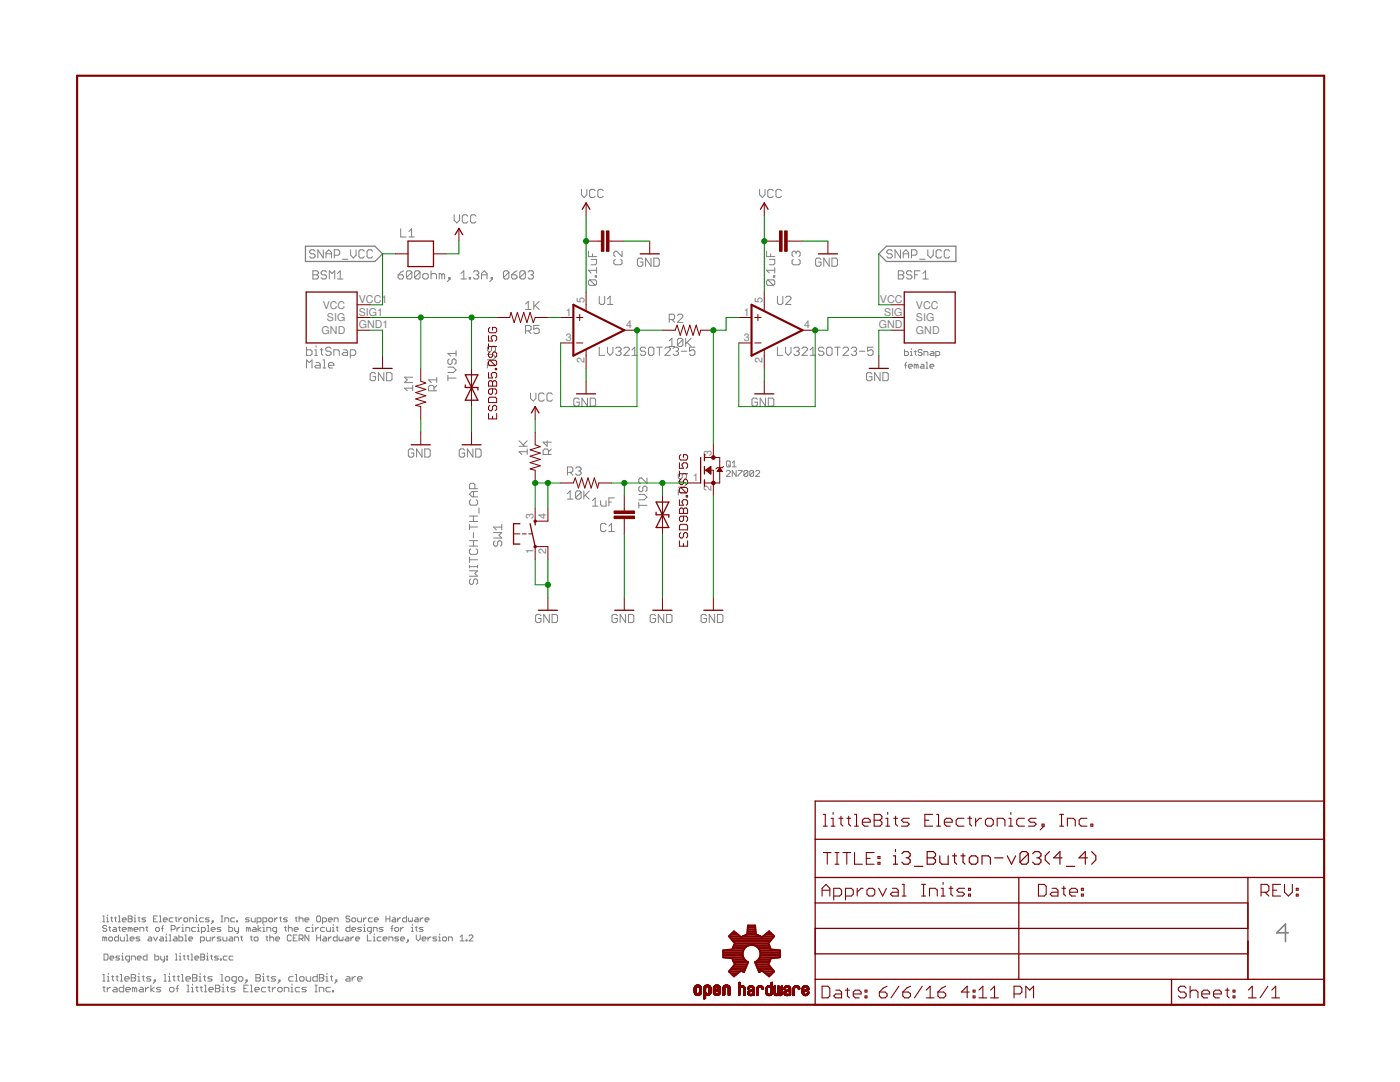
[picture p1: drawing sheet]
<svg xmlns="http://www.w3.org/2000/svg" width="279mm" height="216mm" viewBox="0 0 279 216" stroke-linecap="round" stroke-linejoin="round" font-family="sans-serif">
<defs><g id="words">
<g font-size="2.1" fill="#808080">
<text x="64.4" y="61.6">VCC</text>
<text x="65.2" y="64.1">SIG</text>
<text x="71.6" y="60.5">VCC1</text>
<text x="71.6" y="63">SIG1</text>
<text x="71.6" y="65.5">GND1</text>
<text x="112.9" y="63">1</text>
<text x="116.6" y="60.5" transform="rotate(-90 116.6 60.5)">5</text>
<text x="124.9" y="65.5">4</text>
<text x="148.4" y="63">1</text>
<text x="152.2" y="60.5" transform="rotate(-90 152.2 60.5)">5</text>
<text x="160.5" y="65.5">4</text>
<text x="175.4" y="65.5">GND</text>
<text x="175.6" y="60.5">VCC</text>
<text x="176.4" y="63">SIG</text>
<text x="182.8" y="61.6">VCC</text>
<text x="182.8" y="64.1">SIG</text>
<text x="64.2" y="66.7">GND</text>
<text x="112.9" y="68.1">3</text>
<text x="148.4" y="68.1">3</text>
<text x="182.8" y="66.7">GND</text>
<text x="116.6" y="72.5" transform="rotate(-90 116.6 72.5)">2</text>
<text x="152.2" y="72.5" transform="rotate(-90 152.2 72.5)">2</text>
<text x="142" y="90.9" transform="rotate(-90 142 90.9)">3</text>
<text x="138.3" y="96">1</text>
<text x="142" y="97.9" transform="rotate(-90 142 97.9)">2</text>
<text x="106.5" y="103.6" transform="rotate(-90 106.5 103.6)">3</text>
<text x="109" y="103.6" transform="rotate(-90 109 103.6)">4</text>
<text x="106.5" y="110.6" transform="rotate(-90 106.5 110.6)">1</text>
<text x="109" y="110.6" transform="rotate(-90 109 110.6)">2</text>
</g>
</g></defs>
<path d="M257.1 186.1h-2.3l1.7-1.7v3.5" fill="none" stroke="#808080" stroke-width=".32"/>
<g fill="none" stroke="#808080" stroke-width=".2">
<path d="M116 37.8v1.1l.6 .5 .5-.5v-1.1M118.8 38.1l-.3-.3h-.6l-.2 .3v1l.2 .3h.6l.3-.3M120.4 38.1l-.3-.3h-.5l-.3 .3v1l.3 .3h.5l.3-.3M151.6 37.8v1.1l.5 .5 .6-.5v-1.1M154.3 38.1l-.3-.3h-.5l-.3 .3v1l.3 .3h.5l.3-.3M156 38.1l-.3-.3h-.6l-.2 .3v1l.2 .3h.6l.3-.3M62.4 54h.9l.2 .3v.3l-.2 .2 .2 .3v.3l-.2 .3h-.9zM62.4 54.8h.9M62.9 50.1l-.3-.3h-.5l-.3 .3v.3l.3 .3h.5l.3 .2v.3l-.3 .3h-.5l-.3-.3M64.5 49.8v1.7l-1.1-1.7v1.7M65.1 51.5v-1.1l.5-.6 .5 .6v1.1M65.1 50.7h1"/>
<path d="M65.2 54.3l-.3-.3h-.6l-.2 .3v.3l.2 .2h.6l.3 .3v.3l-.3 .3h-.6l-.2-.3M65.7 55.7v-1.7l.6 .6 .5-.6v1.7M66.7 50.9h.8l.3-.2v-.6l-.3-.3h-.8v1.7M67.4 55.7h1.1M67.4 54.6l.5-.6v1.7M68.3 51.7h1.1M70 49.8v1.1l.5 .6 .6-.6v-1.1M72.7 50.1l-.3-.3h-.5l-.3 .3v1.1l.3 .3h.5l.3-.3M74.3 50.1l-.2-.3h-.6l-.2 .3v1.1l.2 .3h.6l.2-.3M79.5 54.8h.8l.2 .3v.3l-.2 .3h-.6l-.2-.3zM80 45.7v1.6h1M80.5 54l-1 .8"/>
<path d="M81.6 47.3h1.1M81.6 46.2l.5-.5v1.6M82.2 54.3l-.3-.3h-.5l-.3 .3v1.1M82.2 54.3v1.1l-.3 .3h-.5l-.3-.3M82.2 54.3l-1.1 1.1M83.8 54.3v1.1l-.3 .3h-.5l-.3-.3M83.8 54.3l-.3-.3h-.5l-.3 .3v1.1M83.8 54.3l-1.1 1.1M84.4 54.8l.2-.2h.6l.2 .2v.6l-.2 .3h-.6l-.2-.3zM86 54.8l.3-.2h.5l.3 .2v.9M86 54v1.7M88.2 54.8l-.3-.2h-.2v1.1"/>
<path d="M88.2 54.8v.9M88.2 54.8l.3-.2 .2 .2v.9M89.6 55.4h.2v.3h-.2zM89.8 55.7l-.5 .5M90.6 42.9v1l.6 .6 .5-.6v-1M92 55.7h1.1M92 54.6l.6-.6v1.7M93.4 43.1l-.3-.2h-.6l-.2 .2v1.1l.2 .3h.6l.3-.3M93.6 55.4h.3v.3h-.3zM94.5 54.3l.2-.3h.6l.2 .3v.3l-.2 .2M95 43.1l-.3-.2h-.5l-.3 .2v1.1l.3 .3h.5l.3-.3M95 54.8h.3"/>
<path d="M95.3 54.8l.2 .3v.3l-.2 .3h-.6l-.2-.3M96.1 54.8h1.1M96.1 55.7v-1.1l.5-.6 .6 .6v1.1M98 55.4h.3v.3h-.3zM98.3 55.7l-.6 .5M101.6 54.3v1.1l-.3 .3h-.6l-.2-.3M101.6 54.3l-.3-.3h-.6l-.2 .3v1.1M101.6 54.3l-1.1 1.1M102.1 54.8h.8l.3 .3v.3l-.3 .3h-.5l-.3-.3zM103.2 54l-1.1 .8M104.8 54.3v1.1l-.2 .3h-.6l-.3-.3M104.8 54.3l-.2-.3h-.6l-.3 .3v1.1"/>
<path d="M104.8 54.3l-1.1 1.1M105.4 54.3l.2-.3h.6l.3 .3v.3l-.3 .2M105.9 54.8h.3M106.2 54.8l.3 .3v.3l-.3 .3h-.6l-.2-.3M117.4 50.1v1.1h1.7M117.7 55.8l-.3 .3v.6l.3 .2h1.1M117.7 55.8h1.1l.3 .3v.6l-.3 .2M117.7 55.8l1.1 1.1M118 51.8h1.1v.8l-.3 .2h-.8M118.2 50.7v.5M118.8 55h.3v.3h-.3zM119.1 53.4v1.1"/>
<path d="M119.1 53.9h-1.7l.6 .6M119.6 59.1v1.4l.3 .2h.5l.3-.2v-1.4M121.2 59.6l.6-.5v1.6M122.8 51.8l-.3 .2v.6l.3 .2h1.1l.2-.2v-.6l-.2-.2M124.1 50.1v1.1l-1.1-1.1h-.2l-.3 .3v.5l.3 .3M128.3 51.8l-.3-.3h-.5l-.3 .3v1.1l.3 .2h.5l.3-.2v-.6h-.5M129.9 51.5v1.6l-1.1-1.6v1.6M130.5 51.5h.8l.3 .3v1.1l-.3 .2h-.8zM153 50.1v1.1h1.6M153.2 55.8l-.2 .3v.6l.2 .2h1.1M153.2 55.8h1.1l.3 .3v.6l-.3 .2M153.2 55.8l1.1 1.1"/>
<path d="M153.5 51.8h1.1v.8l-.3 .2h-.8M153.8 50.7v.5M154.3 55h.3v.3h-.3zM154.6 53.9h-1.6l.5 .6M154.6 53.4v1.1M155.2 59.1v1.4l.2 .2h.6l.2-.2v-1.4M156.8 59.4l.3-.3h.5l.3 .3v.2l-1.1 1.1h1.1M158.3 51.8l-.2 .2v.6l.2 .2h1.1l.3-.2v-.6l-.3-.2M158.9 50.4l-.3-.3h-.3l-.2 .3v.5l.2 .3M158.9 50.4l.3-.3h.2l.3 .3v.5l-.3 .3M158.9 50.4v.3M163.9 51.8l-.3-.3h-.6l-.2 .3v1.1l.2 .2h.6l.3-.2v-.6h-.6"/>
<path d="M165.5 51.5v1.6l-1.1-1.6v1.6M166 51.5h.9l.2 .3v1.1l-.2 .2h-.9zM178.1 50.1l-.3-.3h-.6l-.2 .3v.3l.2 .3h.6l.3 .2v.3l-.3 .3h-.6l-.2-.3M179.3 54h.8l.3 .3v.3l-.3 .2 .3 .3v.3l-.3 .3h-.8zM179.3 54.8h.8M179.7 49.8v1.7l-1.1-1.7v1.7M180.3 51.5v-1.1l.5-.6 .5 .6v1.1M180.3 50.7h1M181.9 50.9h.8l.3-.2v-.6l-.3-.3h-.8v1.7M182 54.3l-.3-.3h-.5l-.3 .3v.3l.3 .2h.5l.3 .3v.3l-.3 .3h-.5l-.3-.3M182.5 54.8h.6M183.5 51.7h1.1"/>
<path d="M183.6 54h-1.1v1.7M184.2 55.7h1.1M184.2 54.6l.5-.6v1.7M185.2 49.8v1.1l.5 .6 .5-.6v-1.1M187.9 50.1l-.3-.3h-.5l-.3 .3v1.1l.3 .3h.5l.3-.3M189.5 50.1l-.2-.3h-.6l-.3 .3v1.1l.3 .3h.6l.2-.3M61.2 69.3v1.6h.8l.3-.3v-.5l-.3-.3h-.8M61.2 73.4v-1.6l.5 .5 .6-.5v1.6M62.8 69.8h.3v1.1M62.8 70.9h.6M63.1 69v.3M63.1 72.3h.5l.3 .3v.8h-.8l-.3-.2 .3-.3h.8"/>
<path d="M63.9 69.8h.6M64.2 69.5v1.1l.3 .3M64.5 71.8h.2v1.6M64.5 73.4h.5M65.6 72.9h1v-.3l-.2-.3h-.6l-.2 .3v.6l.2 .2h.6M66.1 69.5l-.3-.2h-.5l-.3 .2v.3l.3 .3h.5l.3 .3v.2l-.3 .3h-.5l-.3-.3M66.6 70.9v-1.1h.9l.2 .3v.8M68.5 69.8h.6l.3 .3v.8h-.9l-.2-.3 .2-.2h.9M69.9 70.9h.8l.3-.3v-.5l-.3-.3h-.8v1.6M75 74.6l-.3-.2h-.6l-.2 .2v1.1l.2 .3h.6l.3-.3v-.5h-.6M76.6 74.4v1.6l-1.1-1.6v1.6M77.2 74.4h.8l.2 .2v1.1l-.2 .3h-.8z"/>
<path d="M82.4 77.4h-1.7l.6 .6M82.4 76.9v1.1M82.4 75.3h-1.7l.6 .5-.6 .5h1.7M86.6 78v-.8l-.3-.3h-.5l-.3 .3v.8h1.7M87.2 76.9l-.6 .5M87.2 75.8h-1.7l.6 .5M87.2 75.3v1M89.4 73.3h1.1l.5 .5-.5 .5h-1.1M89.4 75.4h1.6M89.4 74.9v1.1M89.7 71.6l-.3 .3v.5l.3 .3h.2l.3-.3v-.5l.3-.3h.2l.3 .3v.5l-.3 .3M91 70.5h-1.6l.5 .6"/>
<path d="M91 70v1.1M97.3 72.9h1.6M97.3 72.3v1.1M97.3 70.7h1l.6 .6-.6 .5h-1M97.5 69.1l-.2 .2v.6l.2 .3h.3l.3-.3v-.6l.2-.2h.3l.3 .2v.6l-.3 .3M104.9 60.7l.5-.6v1.7M104.9 61.8h1.1M104.9 66h.8l.3-.3v-.5l-.3-.3h-.8v1.6M105.4 66l.6 .5M105.9 78.4v1.1l.5 .5 .6-.5v-1.1M106.5 60.1v1.7M106.8 60.9l.8 .9"/>
<path d="M107.6 64.9h-1.1v.8l.6-.2h.2l.3 .2v.6l-.3 .2h-.5l-.3-.2M107.6 60.1l-1.1 1.1M108.6 78.7l-.3-.3h-.5l-.3 .3v1.1l.3 .2h.5l.3-.2M110.2 78.7l-.2-.3h-.6l-.2 .3v1.1l.2 .2h.6l.2-.2M115.6 79.7l-.3-.3h-.5l-.3 .3v1.1l.3 .2h.5l.3-.2v-.6h-.5M117.2 79.4v1.6l-1.1-1.6v1.6M117.8 79.4h.8l.3 .3v1.1l-.3 .2h-.8zM119.6 69.3v1.6h1.1M121.2 69.3v1.1l.6 .5 .5-.5v-1.1M121.2 60.7h1.1M122.9 69.5l.2-.2h.6l.3 .2v.3l-.3 .3M123.4 70.1h.3"/>
<path d="M123.7 70.1l.3 .3v.2l-.3 .3h-.6l-.2-.3M124.5 69.5l.3-.2h.5l.3 .2v.3l-1.1 1.1h1.1M126.1 70.9h1.1M126.1 69.8l.6-.5v1.6M128.9 69.5l-.3-.2h-.6l-.2 .2v.3l.2 .3h.6l.3 .3v.2l-.3 .3h-.6l-.2-.3M129.4 69.5l.3-.2h.5l.3 .2v1.1l-.3 .3h-.5l-.3-.3zM131 69.3h1.1M131.6 69.3v1.6M132.7 69.5l.2-.2h.6l.3 .2v.3l-1.1 1.1h1.1M133.6 68l.5-.5v1.6M133.6 69.1h1M133.6 63.8h.8l.2-.3v-.5l-.2-.3h-.8v1.6"/>
<path d="M134.1 63.8l.5 .5M134.3 69.5l.3-.2h.5l.3 .2v.3l-.3 .3M134.9 70.1h.2M135.1 70.1l.3 .3v.2l-.3 .3h-.5l-.3-.3M135.2 63l.3-.3h.5l.3 .3v.2l-1.1 1.1h1.1M136 70.1h1.1M136.3 67.8v1.1l-.3 .2h-.5l-.3-.2M136.3 67.8l-.3-.3h-.5l-.3 .3v1.1M136.3 67.8l-1.1 1.1M136.8 67.5v1.6M137.1 68.3l.8 .8M137.9 67.5l-1.1 1.1"/>
<path d="M138.7 69.3h-1.1v.8l.5-.3h.3l.3 .3v.5l-.3 .3h-.5l-.3-.3M151.2 79.7l-.3-.3h-.6l-.2 .3v1.1l.2 .2h.6l.3-.2v-.6h-.6M152.8 79.4v1.6l-1.1-1.6v1.6M153.3 79.4h.9l.2 .3v1.1l-.2 .2h-.9zM155.2 69.3v1.6h1M156.8 69.3v1.1l.5 .5 .6-.5v-1.1M158.4 69.5l.3-.2h.5l.3 .2v.3l-.3 .3M159 70.1h.2M159.2 70.1l.3 .3v.2l-.3 .3h-.5l-.3-.3M160.1 69.5l.2-.2h.6l.2 .2v.3l-1 1.1h1M161.7 70.9h1.1M161.7 69.8l.5-.5v1.6"/>
<path d="M164.4 69.5l-.3-.2h-.5l-.3 .2v.3l.3 .3h.5l.3 .3v.2l-.3 .3h-.5l-.3-.3M165 69.5l.2-.2h.6l.3 .2v1.1l-.3 .3h-.6l-.2-.3zM166.6 69.3h1.1M167.2 69.3v1.6M168.2 69.5l.3-.2h.6l.2 .2v.3l-1.1 1.1h1.1M169.9 69.5l.3-.2h.5l.3 .2v.3l-.3 .3M170.4 70.1h.3M170.7 70.1l.3 .3v.2l-.3 .3h-.5l-.3-.3M171.5 70.1h1.1M174 74.6l-.3-.2h-.5l-.3 .2v1.1l.3 .3h.5l.3-.3v-.5h-.5M174.2 69.3h-1.1v.8l.6-.3h.3l.2 .3v.5l-.2 .3h-.6l-.3-.3M175.6 74.4v1.6l-1-1.6v1.6"/>
<path d="M176.2 74.4h.8l.3 .2v1.1l-.3 .3h-.8zM180.5 72.9h.4M180.5 69.7v1.2h.6l.2-.2v-.4l-.2-.2h-.6M180.9 72.3l-.2 .2v1M181.3 73.1h.8l-.2-.4h-.4l-.2 .2v.4l.2 .2h.4M181.7 70.1h.2v.8M181.7 70.9h.4M181.9 69.6v.1M182.5 70.1h.4M182.7 70v.7l.2 .2M182.9 72.9l.1-.2 .2 .2v.6M182.9 72.9l-.4-.2v.8"/>
<path d="M182.9 72.9v.6M183.8 72.7h.4l.2 .2v.6h-.6l-.2-.2 .2-.2h.6M184 70l-.2-.3h-.4l-.2 .4 .2 .2h.4l.2 .4-.2 .2h-.4l-.2-.2M184.4 70.9v-.8h.6l.2 .2v.6M184.8 73.5h.4M184.8 72.3h.2v1.2M185.6 73.1h.8l-.2-.4h-.4l-.2 .2v.4l.2 .2h.4M185.8 70.1h.4l.2 .2v.6h-.6l-.2-.2 .2-.2h.6M186.8 70.9h.5l.2-.2v-.4l-.2-.2h-.5v1.2M82.6 89.9l-.3-.3h-.5l-.3 .3v1.1l.3 .2h.5l.3-.2v-.6h-.6M84.2 89.6v1.6l-1.1-1.6v1.6M84.8 89.6h.8l.3 .3v1.1l-.3 .2h-.8z"/>
<path d="M92.7 89.9l-.2-.3h-.6l-.2 .3v1.1l.2 .2h.6l.2-.2v-.6h-.5M94 99.7l-.3 .3v.5l.3 .3h1l.3-.3v-.5l-.3-.3M94.4 89.6v1.6l-1.1-1.6v1.6M94.5 98.1v1M94.8 97.5v-.8l-.3-.3h-.5l-.3 .3v.8h1.6M94.9 89.6h.8l.3 .3v1.1l-.3 .2h-.8zM95.3 98.1h-1.1l-.5 .5 .5 .5h1.1M103.6 89h1.6M103.6 87.9l1.1 1.1M105.2 90.1h-1.6l.5 .6M105.2 89.6v1.1M105.2 87.9l-.8 .9"/>
<path d="M109.2 87.9v1.1l-.8-.8h1.6M109.5 90.7v-.8l-.3-.3h-.5l-.3 .3v.8h1.6M110 89.6l-.5 .5M113.2 98.5l.6-.5v1.6M113.2 99.6h1.1M113.2 94.3h.8l.3-.3v-.6l-.3-.2h-.8v1.6M113.8 94.3l.5 .5M114.9 93.4l.2-.2h.6l.3 .2v.3l-.3 .3M115.4 94h.3M115.7 94l.3 .3v.2l-.3 .3h-.6l-.2-.3M116 98.2l-.3-.2h-.6l-.2 .2v1.1M116 98.2v1.1l-.3 .3h-.6l-.2-.3"/>
<path d="M116 98.2l-1.1 1.1M116.5 98v1.6M116.8 98.8l.8 .8M117.6 98l-1.1 1.1M118.2 99.9l.6-.5v1.6M119.9 99.9v.8l.2 .3h.8v-1.1M122.6 99.4h-1.1v1.6M127.5 98.7h1.1l.5 .5-.5 .5h-1.1M127.8 97l-.3 .3v.5l.3 .3h.2l.3-.3v-.5l.3-.3h.2l.3 .3v.5l-.3 .3M129.1 95.4v1.1l-1.1-1.1h-.2l-.3 .3v.5l.3 .3M135.4 96.1h1l.6 .5-.6 .6h-1M135.4 98.3h1.6"/>
<path d="M135.4 97.7v1.1M135.6 94.5l-.2 .2v.6l.2 .3h.3l.3-.3v-.6l.2-.2h.3l.3 .2v.6l-.3 .3M145 94.1l.2-.2h.3l.2 .2v.2l-.7 .8h.7M145.2 92h.3l.2 .2v.7l-.2 .3h-.3l-.2-.3v-.7zM145.4 92.8l.3 .4M146.1 93.2h.8M146.1 92.4l.4-.4v1.2M146.9 93.9v1.2l-.8-1.2v1.2M147.3 93.9h.8v.2l-.8 .7v.3M149.2 94.1l-.7 .7M149.2 94.1v.7l-.1 .3h-.4l-.2-.3M149.2 94.1l-.1-.2h-.4l-.2 .2v.7"/>
<path d="M150.4 94.1v.7l-.2 .3h-.4l-.2-.3M150.4 94.1l-.2-.2h-.4l-.2 .2v.7M150.4 94.1l-.8 .7M150.8 94.1l.2-.2h.4l.2 .2v.2l-.8 .8h.8M93.7 104.6v1.1M93.7 111.2v1M93.7 112.8v.5M93.7 113.9h1.6l-.5 .5 .5 .6h-1.6M93.7 113.1h1.6M93.7 111.7h1.6M93.7 109h1.6M93.7 107.9h1.6"/>
<path d="M93.7 105.2h1.6M93.7 104.1h1.6M93.7 103h1.6M94 115.5l-.3 .3v.5l.3 .3h.2l.3-.3v-.5l.3-.3h.2l.3 .3v.5l-.3 .3M94 109.5l-.3 .3v.5l.3 .3h1l.3-.3v-.5l-.3-.3M94.5 103v1.1M94.5 106.3v1M94.5 107.9v1.1M95.3 112.8v.5M95.6 101.3v1.1M98.5 106.3h1.6l-.5 .5 .5 .6h-1.6M98.8 107.9l-.3 .3v.5l.3 .3h.3l.2-.3v-.5l.3-.3h.3l.2 .3v.5l-.2 .3"/>
<path d="M100.1 105.2h-1.6l.6 .5M100.1 104.6v1.1M118.2 101h1.1M120.9 104.7l-.2-.3h-.6l-.2 .3v1.1l.2 .3h.6l.2-.3M121.5 100.2h.5M121.5 106.1h1.1M121.5 105l.5-.6v1.7M127.5 100.8h1.6M127.5 100.3v1.1M108 122.9l-.3-.3h-.5l-.3 .3v1.1l.3 .2h.5l.3-.2v-.6h-.6M109.6 122.6v1.6l-1.1-1.6v1.6M110.2 122.6h.8l.3 .3v1.1l-.3 .2h-.8z"/>
<path d="M123.2 122.9l-.3-.3h-.5l-.3 .3v1.1l.3 .2h.5l.3-.2v-.6h-.5M124.8 122.6v1.6l-1-1.6v1.6M125.4 122.6h.8l.3 .3v1.1l-.3 .2h-.8zM130.8 122.9l-.2-.3h-.6l-.2 .3v1.1l.2 .2h.6l.2-.2v-.6h-.5M132.5 122.6v1.6l-1.1-1.6v1.6M133 122.6h.8l.3 .3v1.1l-.3 .2h-.8zM141 122.9l-.3-.3h-.5l-.3 .3v1.1l.3 .2h.5l.3-.2v-.6h-.6M142.6 122.6v1.6l-1.1-1.6v1.6M143.2 122.6h.8l.3 .3v1.1l-.3 .2h-.8zM20.5 194.4h.2v1.4M20.5 182.8h.2v1.1M20.5 183.9h.4"/>
<path d="M20.5 195.8h.5M20.5 197h.5M20.7 196.8v.9l.3 .2M20.8 190.4h.6l.1 .2v.7l-.1 .3h-.6zM20.9 187.2l-.4-.2v.7M20.9 187.2l.2-.2 .2 .2v.5M20.9 187.2v.5M21.3 183.9h.4M21.3 183.2h.2v.7M21.3 184.9l-.2-.2h-.4l-.2 .2 .2 .4h.4l.2 .1-.2 .4h-.4l-.2-.1M21.4 195.8h.4M21.4 194.9h.2v.9"/>
<path d="M21.4 197v.9M21.5 182.6v.2M21.6 194.2v.2M21.7 185.1h.4M21.9 184.9v.8l.2 .1M21.9 187h.4l.2 .2v.4l-.2 .1h-.4l-.2-.1v-.4zM21.9 191.2h.8l-.2-.4h-.4l-.2 .2v.3l.2 .3h.4M22.1 197h-.3l-.4 .5M22.1 183.2h.4M22.3 183v.7l.2 .2M22.3 194.9h.4M22.5 194.7v.8l.2 .3"/>
<path d="M22.7 185.1h.4l.1 .2v.5h-.5l-.2-.1 .2-.3h.5M22.7 197h.4l.3 .2v.7h-.7l-.2-.2 .2-.2h.7M22.9 183.2h.3M23.1 183v.7l.1 .2M23.1 194.9h.5M23.4 194.7v.8l.2 .3M23.6 182.8h.2v1.1M23.6 183.9h.4M23.6 185.1h.4M23.6 186.6v1.1h-.5l-.2-.1v-.4l.2-.2h.5M23.8 184.9v.8l.2 .1M23.9 190.8h-.6l-.2 .2 .2 .2h.4l.2 .1-.2 .3h-.6"/>
<path d="M24 194.4h.2v1.4M24 195.8h.4M24 187v.6l.2 .1h.6v-.7M24.3 191.6h.4M24.3 190.8h.2v.8M24.4 183.5h.8l-.2-.3h-.4l-.2 .1v.4l.2 .2h.4M24.4 185.4h.8l-.2-.3h-.4l-.2 .2v.4l.2 .1h.4M24.5 190.2v.2M24.7 196.6v1.3h-.7l-.2-.2v-.5l.2-.2h.7M24.9 195.3h.9l-.3-.4h-.4l-.2 .2v.4l.2 .3h.4M25.1 197.5h.9v-.3l-.2-.2h-.5l-.2 .2v.5l.2 .2h.5M25.2 187.7h.4"/>
<path d="M25.2 186.6h.2v1.1M25.6 182.8h.6l.2 .2-.2 .3 .2 .4-.2 .2h-.6zM25.6 183.3h.6M25.8 191.6h-.5l-.2-.3v-.3l.2-.2h.5v.9l-.4 .2M26 185.3l-.4-.2v.7M26 185.3l.2-.2 .2 .2v.5M26 185.3v.5M26 187.3h.8l-.2-.3h-.4l-.2 .2v.4l.2 .1h.4M26.2 194.4h.7l.2 .3-.2 .4 .2 .4-.2 .3h-.7zM26.2 195.1h.7M26.2 191.6v-.8h.6l.2 .2v.6M26.8 183.9h.3"/>
<path d="M26.8 183.2h.1v.7M26.8 185.4h.7l-.2-.3h-.4l-.1 .2v.4l.1 .1h.4M26.9 197.2l-.5-.2v.9M26.9 197.2l.2-.2 .2 .2v.7M26.9 197.2v.7M26.9 182.6v.2M27.4 191.2h.8l-.2-.4h-.4l-.2 .2v.3l.2 .3h.4M27.5 194.9h.2v.9M27.5 195.8h.4M27.5 183.2h.4M27.7 183v.7l.2 .2M27.7 194.2v.2"/>
<path d="M27.9 185.8v-.7h.6l.2 .2v.5M27.9 187h-.6l-.2 .2 .2 .1h.4l.2 .3-.2 .1h-.6M27.9 197h.5l.2 .2v.7h-.7l-.2-.2 .2-.2h.7M28.4 194.9h.4M28.6 194.7v.8l.2 .3M29 197v.9M29.1 183.2h-.6l-.2 .1 .8 .4-.2 .2h-.6M29.1 185.1h.4M29.3 184.9v.8l.2 .1M29.3 190.4v1.2h-.5l-.2-.3v-.3l.2-.2h.5M29.7 187h.4l.2 .2v.5h-.6l-.2-.1 .2-.3h.6M29.7 197h-.2l-.5 .5"/>
<path d="M30.1 194.9h-.6l-.2 .2 .8 .4-.2 .3h-.6M30.1 196.6v1.3M30.6 183.3h.5M30.6 187l.5 .7 .3-.7M30.8 195.5h.2v.3h-.2zM30.8 197l-.7 .5 .7 .4M30.9 190.4v1.2h.6l.2-.3v-.3l-.2-.2h-.6M31 195.8l-.4 .4M31.1 185.3l.1-.2h.4l.2 .2v.4l-.2 .1h-.4l-.1-.1zM31.4 182.8h-.8v1.1h.8M31.8 182.8h.2v1.1M31.8 183.9h.4"/>
<path d="M32 187h.4l.2 .2v.5h-.6l-.2-.1 .2-.3h.6M32.1 190.8v.5l.2 .3h.6M32.1 197h-.7l-.2 .2 .2 .3h.5l.2 .2-.2 .2h-.7M32.2 185.3h.4M32.6 183.5h.8l-.2-.3h-.4l-.2 .1v.4l.2 .2h.4M32.6 184.7l-.2 .2v.9M32.7 194.4h.3v1.4M32.7 195.8h.5M32.9 190.8v.9l-.4 .2M33 187h.2v.7M33 187.7h.4M33.2 186.4v.2"/>
<path d="M33.3 191.3h.1v.3h-.1zM33.3 190.8h.1v.2h-.1zM33.6 195.8h.5M33.6 194.9h.2v.9M33.8 187.7h.4M33.8 186.6h.2v1.1M33.8 194.2v.2M33.8 197.2l.3-.2h.4l.2 .2v.5l-.2 .2h-.4l-.3-.2zM34.2 185.4h.5l.2-.1v-.4l-.2-.2h-.5v1.1M34.5 194.9h.4M34.5 183.2h-.5l-.2 .1v.4l.2 .2h.5M34.7 194.7v.8l.2 .3"/>
<path d="M34.7 187h.4l.2 .2v.5h-.6l-.2-.1 .2-.3h.6M34.9 183.2h.4M35 191.6h.4M35 190.4h.2v1.2M35.1 183v.7l.2 .2M35.1 197.2h.5M35.3 185.1v.7M35.4 194.9h.4M35.6 194.7v.8l.2 .3M35.6 196.6l-.2 .2v1.1M35.7 183.2v.7M35.7 186.6v1.1h.6l.2-.1v-.4l-.2-.2h-.6"/>
<path d="M35.8 191.6h.4M35.8 190.8h.2v.8M35.9 185.1h-.2l-.4 .3M36 190.2v.2M36.2 194.4h.2v1.4M36.2 195.8h.5M36.3 183.2h-.2l-.4 .3M36.3 185.8h.4M36.3 185.1h.2v.7M36.5 184.5v.2M36.6 190.8h.4M36.7 190.6v.7l.3 .3"/>
<path d="M36.9 183.2h.4l.2 .1v.4l-.2 .2h-.4l-.2-.2v-.4zM36.9 186.6h.2v1.1M36.9 187.7h.4M37.1 185.8v-.7h.6l.2 .2v.5M37.1 195.3h.9l-.2-.4h-.5l-.2 .2v.4l.2 .3h.5M37.3 197.9h.5M37.3 196.6h.2v1.3M37.3 190.8h.4M37.5 190.6v.7l.2 .3M37.7 187.3h.7l-.2-.3h-.3l-.2 .2v.4l.2 .1h.3M37.9 183.9v-.7h.5l.3 .1v.6M38.1 191.6h.4"/>
<path d="M38.1 190.4h.2v1.2M38.2 197h.2v.9M38.2 197.9h.4M38.4 194.4h.7l.2 .3-.2 .4 .2 .2v.2l-.2 .3h-.7zM38.4 196.4v.2M38.4 195.1h.7M38.9 191.2h.8l-.2-.4h-.4l-.2 .2v.3l.2 .3h.4M39 183.9h.4M39 183.2h.2v.7M39 185.1h-.6l-.2 .2v.4l.2 .1h.6M39.1 197h.4M39.2 182.6v.2"/>
<path d="M39.3 196.8v.9l.2 .2M39.4 185.8h.4M39.4 185.1h.2v.7M39.6 184.5v.2M39.7 195.8h.5M39.7 194.9h.2v.9M39.9 194.2v.2M39.9 197h.5M40 187.7h.6l.2-.1v-.4l-.2-.2h-.6v1.1M40.1 190.4h.5l.3 .2-.3 .4 .3 .3-.3 .3h-.5zM40.1 191h.5M40.2 196.8v.9l.2 .2"/>
<path d="M40.2 185.8h.6l.2-.1v-.4l-.2-.2h-.6v1.1M40.6 183.2h-.6l-.2 .1v.4l.2 .2h.6M40.6 194.9h.4M40.8 194.7v.8l.2 .3M40.8 197.9h.5M40.8 196.6h.2v1.3M41.2 187v.6l.2 .1h.6v-.7M41.2 191.6h.4M41.2 190.8h.2v.8M41.4 184.7h.2v1.1M41.4 185.8h.4M41.4 190.2v.2"/>
<path d="M41.7 197.5h.9v-.3l-.2-.2h-.5l-.2 .2v.5l.2 .2h.5M41.8 183.2h-.6l-.2 .1 .2 .2h.4l.2 .2-.2 .2h-.6M42 190.8h.4M42.1 185.4h.8l-.2-.3h-.3l-.3 .2v.4l.3 .1h.3M42.2 190.6v.7l.2 .3M42.4 183.7h.1v.2h-.1zM42.4 187v.7M42.4 194.9h-.7l-.2 .2 .9 .4-.3 .3h-.6M42.5 183.9l-.4 .4M42.9 187h-.2l-.3 .3M43 196.6h.7l.2 .2-.2 .4 .2 .5-.2 .2h-.7zM43 197.2h.7"/>
<path d="M43.6 190.8h-.6l-.2 .2 .2 .2h.4l.2 .1-.2 .3h-.6M44 191.3h.2v.3h-.2zM44.1 182.8h.4M44.1 183.9h.4M44.1 194.4h.2v1.4M44.1 185.1h-.6l-.2 .2 .8 .4-.2 .1h-.6M44.1 187h-.6l-.2 .2 .8 .4-.2 .1h-.6M44.1 195.8h.4M44.3 197h.2v.9M44.3 182.8v1.1M44.3 197.9h.4M44.5 187v.6l.2 .1h.6v-.7"/>
<path d="M44.5 196.4v.2M44.9 183.9v-.7h.6l.2 .1v.6M45 195.1l.2-.2h.4l.2 .2v.4l-.2 .3h-.4l-.2-.3zM45.2 197h.4M45.3 190.8h-.6l-.1 .2v.3l.1 .3h.6M45.4 196.8v.9l.2 .2M45.7 184.7v1.1h.5l.2-.1v-.4l-.2-.2h-.5M45.8 187h.4l.2 .2v.5h-.6l-.1-.1 .1-.3h.6M46.5 190.8h-.6l-.2 .2v.3l.2 .3h.6M46.8 183.2h-.6l-.2 .1v.4l.2 .2h.6M46.8 185.1v.6l.2 .1h.6M46.8 187.7v-.7h.6l.2 .2v.5"/>
<path d="M46.9 197h-.6l-.2 .2 .2 .3h.4l.2 .2-.2 .2h-.6M47.2 195.8h-.7l-.2-.3v-.4l.2-.2h.7v1.1l-.5 .2M47.2 183.7h.2v.2h-.2zM47.6 185.1v.9l-.4 .2M47.8 194.9h.4l.3 .2v.4l-.3 .3h-.4l-.2-.3v-.4zM48 187h.4M48.2 186.8v.8l.2 .1M48.7 197.2h.4M49.1 195.5h.2v.3h-.2zM49.3 195.8l-.4 .4M49.6 185.3l-.4-.2v.7M49.6 185.3v.5"/>
<path d="M49.6 185.3l.1-.2 .3 .2v.5M49.6 196.6h-.9v1.3h.9M49.7 183.2h-.5l-.2 .1 .7 .4-.1 .2h-.6M50 187h.3M50 197.9h.4M50 196.6h.2v1.3M50.1 183.2v.5l.2 .2h.6v-.7M50.1 186.8v.8l.2 .1M50.5 185.1h.4l.2 .2v.5h-.6l-.2-.1 .2-.3h.6M50.7 187.2l.2-.2h.4l.2 .2v.4l-.2 .1h-.4l-.2-.1zM50.9 197.5h.8v-.3l-.2-.2h-.4l-.2 .2v.5l.2 .2h.4M51.1 194.4h.6l.3 .3-.3 .4 .3 .2v.2l-.3 .3h-.6z"/>
<path d="M51.1 195.1h.6M51.3 183.9h.6l.2-.2v-.4l-.2-.1h-.6v1.1M51.5 184.7v1.1M52.1 185.1l-.6 .3 .6 .4M52.4 195.8h.4M52.4 194.9h.2v.9M52.5 183.9h.6l.2-.2v-.4l-.2-.1h-.6v1.1M52.5 185.8h.4M52.5 185.1h.2v.7M52.6 194.2v.2M52.7 184.5v.2M53 197h-.6l-.2 .2v.5l.2 .2h.6"/>
<path d="M53.1 187h.3M53.3 185.8v-.7h.5l.2 .2v.5M53.3 186.8v.8l.1 .1M53.3 194.9h.4M53.5 194.7v.8l.2 .3M53.5 197h.4M53.6 183.3l.2-.1h.4l.2 .1v.4l-.2 .2h-.4l-.2-.2zM53.7 196.8v.9l.2 .2M53.8 187.2l.2-.2h.4l.2 .2v.5M53.8 186.6v1.1M54.4 197v.9M54.8 183.2v.7"/>
<path d="M55 187.3h.8l-.2-.3h-.4l-.2 .2v.4l.2 .1h.4M55 194.9h-.6l-.3 .2 .3 .2h.4l.2 .2-.2 .3h-.7M55 197h-.2l-.4 .5M55.2 185.8h-.6l-.2-.1v-.4l.2-.2h.6v.9l-.4 .2M55.4 183.2h-.2l-.4 .3M55.4 197.2l.3-.2h.4l.2 .2v.5l-.2 .2h-.4l-.3-.2zM55.7 195.5h.2v.3h-.2zM55.8 183.2h.4M55.9 195.8l-.5 .4M56 183v.7l.2 .2M56.7 197.9v-.9h.7l.2 .2v.7M56.8 185.1h.3"/>
<path d="M57 184.9v.8l.1 .1M57.3 183.2h-.5l-.2 .1 .7 .4-.2 .2h-.5M57.6 185.3l.1-.2h.4l.2 .2v.5M57.6 184.7v1.1M58.1 197h.2v.9M58.1 197.9h.4M58.1 186.8l-.2-.2h-.3l-.3 .2v.8l.3 .1h.3l.2-.1M58.3 196.4v.2M58.5 194.9h-.7l-.2 .2v.4l.2 .3h.7M58.5 187.2h.4M58.7 185.4h.8l-.2-.3h-.4l-.2 .2v.4l.2 .1h.4M58.9 183.2h.4"/>
<path d="M58.9 194.4h.3v1.4M58.9 195.8h.5M59.1 183v.7l.2 .2M59.3 186.6h-.8v1.1h.8M59.7 183.3l.2-.1h.4l.2 .1v.6M59.7 182.8v1.1M59.7 187.3h.6l.2-.1v-.4l-.2-.2h-.6v1.1M59.8 197h-.6l-.3 .2v.5l.3 .2h.6M60 194.9h.5l.2 .2v.4l-.2 .3h-.5l-.2-.3v-.4zM60.1 187.3l.4 .4M60.9 183.5h.7l-.2-.3h-.4l-.1 .1v.4l.1 .2h.4M61.1 194.9v.6l.2 .3h.7v-.9"/>
<path d="M61.1 197h-.6l-.3 .2 .3 .3h.4l.2 .2-.2 .2h-.7M61.6 186.6v1.1l-.7-1.1v1.1M61.8 185.1h-.5l-.3 .2v.4l.3 .1h.5M62.2 185.8h.4M62.2 185.1h.2v.7M62.4 184.5v.2M62.9 197.9h.4M62.9 196.6h.4M63 185.1v.7M63.1 196.6v1.3M63.2 186.6v1.1M63.2 187.2h.8"/>
<path d="M63.3 194.4v1.4h-.6l-.3-.3v-.4l.3-.2h.6M63.4 182.8h.4l.2 .2v.7l-.2 .2h-.4l-.2-.2v-.7zM63.6 185.1h-.2l-.4 .3M63.7 194.4h.7l.2 .3-.2 .4 .2 .2v.2l-.2 .3h-.7zM63.7 195.1h.7M63.7 197.9v-.9h.7l.2 .2v.7M64 186.6v1.1M64.4 183.9h.5l.3-.2v-.4l-.3-.1h-.5v1.1M64.6 187h.3l.3 .2v.5h-.6l-.2-.1 .2-.3h.6M64.7 185.1h-.5l-.2 .2v.4l.2 .1h.5M65 195.8h.5M65 194.9h.3v.9"/>
<path d="M65.2 185.1v.6l.1 .1h.6v-.7M65.3 194.2v.2M65.5 183.5h.8l-.2-.3h-.4l-.2 .1v.4l.2 .2h.4M65.5 187v.7M65.9 194.9h.5M65.9 197h-.6l-.3 .2v.5l.3 .2h.6M66.1 187h-.2l-.4 .3M66.1 194.7v.8l.3 .3M66.3 185.8h.4M66.3 185.1h.2v.7M66.4 197.7h.2v.2h-.2zM66.5 184.5v.2"/>
<path d="M66.7 183.9v-.7h.6l.2 .1v.6M67 195.5h.2v.3h-.2zM67.1 185.1h.4M67.2 195.8l-.4 .4M67.3 186.6v1.1h-.6l-.2-.1v-.4l.2-.2h.6M67.3 184.9v.8l.2 .1M67.7 187v.6l.2 .1 .2-.1 .2 .1 .2-.1v-.6M69 187h.4l.2 .2v.5h-.6l-.1-.1 .1-.3h.6M69.2 194.9h.4l.2 .2v.7h-.6l-.2-.3 .2-.2h.6M69.8 183l-.2-.2h-.4l-.2 .4 .2 .1h.4l.2 .4-.2 .2h-.4l-.2-.2M69.8 184.7v1.1h-.6l-.2-.1v-.4l.2-.2h.6M70 187v.7"/>
<path d="M70.2 185.4h.8l-.2-.3h-.4l-.2 .2v.4l.2 .1h.4M70.3 194.9v.9M70.4 183.2h.4l.2 .1v.4l-.2 .2h-.4l-.2-.2v-.4zM70.6 187h-.2l-.4 .3M71 194.9h-.3l-.4 .4M71 187.3h.8l-.2-.3h-.4l-.2 .2v.4l.2 .1h.4M71.4 183.2v.5l.2 .2h.6v-.7M71.4 195.3h.9l-.3-.4h-.4l-.2 .2v.4l.2 .3h.4M72.2 185.1h-.6l-.2 .2 .2 .1h.4l.2 .3-.2 .1h-.6M72.6 183.2v.7M72.6 185.8h.3M72.6 185.1h.1v.7"/>
<path d="M72.7 184.5v.2M73.1 183.2h-.2l-.3 .3M73.3 186.6v1.1h.8M74.1 185.8h-.6l-.2-.1v-.4l.2-.2h.6v.9l-.4 .2M74.3 183.2h-.6l-.2 .1v.4l.2 .2h.6M74.5 187h.2v.7M74.5 185.8v-.7h.6l.2 .2v.5M74.5 187.7h.4M74.7 183.5h.8l-.2-.3h-.4l-.2 .1v.4l.2 .2h.4M74.7 186.4v.2M76.1 187h-.6l-.2 .2v.4l.2 .1h.6M76.5 185.1h-.6l-.2 .2 .8 .4-.3 .1h-.5"/>
<path d="M76.5 187.3h.7l-.2-.3h-.4l-.1 .2v.4l.1 .1h.4M77 183.3h.8M77 182.8v1.1M77.6 187.7v-.7h.6l.2 .2v.5M77.8 182.8v1.1M78 185.3h.4M78.4 183.2h.4l.2 .1v.6h-.6l-.2-.2 .2-.2h.6M78.4 184.7l-.2 .2v.9M79 185.1h.4l.2 .2v.4l-.2 .1h-.4l-.2-.1v-.4zM79.4 183.2v.7M79.6 187h-.6l-.2 .2 .2 .1h.4l.2 .3-.2 .1h-.6M79.9 183.2h-.1l-.4 .3"/>
<path d="M79.9 185.1v.7M79.9 187.3h.8l-.2-.3h-.3l-.3 .2v.4l.3 .1h.3M80.5 185.1h-.2l-.4 .3M81.1 182.8v1.1h-.6l-.2-.2v-.4l.2-.1h.6M81.3 187.6h.2v.1h-.2zM81.5 183.2v.5l.2 .2 .2-.2 .2 .2 .2-.2v-.5M81.5 187.7l-.4 .4M82.1 185.1h.2v.7M82.1 185.8h.4M82.3 184.5v.2M82.9 183.2h.4l.2 .1v.6h-.6l-.2-.2 .2-.2h.6M82.9 185.1h.4"/>
<path d="M83.1 186.6v.7l.4 .4 .4-.4v-.7M83.1 184.9v.8l.2 .1M83.9 183.2v.7M84.2 187.3h.8l-.2-.3h-.4l-.2 .2v.4l.2 .1h.4M84.4 183.2h-.2l-.3 .3M84.4 185.1h-.5l-.2 .2 .2 .1h.3l.2 .3-.2 .1h-.5M84.8 183.5h.8l-.2-.3h-.4l-.2 .1v.4l.2 .2h.4M85.4 187v.7M86 187h-.2l-.4 .3M87.2 187h-.6l-.2 .2 .2 .1h.4l.2 .3-.2 .1h-.6M87.5 187h.3v.7M87.5 187.7h.4"/>
<path d="M87.8 186.4v.2M88.5 187h.4l.2 .2v.4l-.2 .1h-.4l-.2-.1v-.4zM89.5 187.7v-.7h.6l.2 .2v.5M91.8 187.7h.8M91.8 187l.4-.4v1.1M93 187.6h.2v.1h-.2zM93.6 186.8l.2-.2h.4l.2 .2v.2l-.8 .7h.8"/>
</g>
<path d="M61 49.1h13.8l1.5 1.6-1.5 1.5h-13.8zM175.4 50.7l1.5-1.6h13.9v3.1h-13.9z" fill="none" stroke="#808080" stroke-width=".25"/>
<g fill="none" stroke="#800000" stroke-width=".2">
<path d="M78.9 50.7h2.5M86.5 50.7h2.5M91.6 45.6v2.5M117 40.5v2.5M117 58.3v3.7M117 48.1h3M121.5 48.1h3.1M129.7 48.1v2.6M152.5 40.5v2.5M152.5 58.3v3.7M152.5 48.1h3.1M157.1 48.1h3"/>
<path d="M165.2 48.1v2.6M71.3 60.8h2.5M71.3 63.4h2.5M71.3 65.9h2.5M76.3 71v2.5M84 73.5v2.6l1 .3-2 .7 2 .6-2 .6 2 .7-2 .6 2 .6-2 .7 1 .2v2.6M94.1 73.5v7.6M97.5 67v1.1h.8l-.3-.6v-.3l.3-.2h.5l.3 .2v.6l-.3 .3M97.5 68.6v1.1M97.5 74.3v1.1h.8l-.3-.5v-.3l.3-.3h.5l.3 .3v.5l-.3 .3M97.5 76.2l.3-.2h.2l.3 .2 .3-.2h.2l.3 .2v.8h-1.6zM97.5 79.5l.3-.3h1l.3 .3v.8h-1.6z"/>
<path d="M97.5 69.1h1.6M97.8 65.3l-.3 .3v.5l.3 .3h1l.3-.3v-.5l-.3-.3h-.5v.6M97.8 70.2l-.3 .3v.6l.3 .2h.2l.3-.2v-.6l.3-.3h.2l.3 .3v.6l-.3 .2M97.8 71.9l-.3 .2v.6l.3 .3h1M97.8 71.9h1l.3 .2v.6l-.3 .3M97.8 71.9l1 1.1M98.3 77.6v.8l-.3 .3h-.2l-.3-.3v-.5l.3-.3h1l.3 .3v.5l-.3 .3M98.3 76.2v.8M98.8 73.5h.3v.3h-.3zM99.2 63.4h2.5l.3-1.1 .6 2.1 .7-2.1 .6 2.1 .6-2.1 .7 2.1 .6-2.1 .6 2.1 .4-1h2.5M111.9 63.4h2.5M111.9 68.4h2.5"/>
<path d="M115.1 63.4h1.2M115.1 68.4h1.2M115.7 62.7v1.3M117 69.8v3.7M117 76.1v2.5M124.6 65.9h2.5M132.2 65.9h2.5l.4-1 .7 2 .6-2 .6 2 .7-2 .6 2 .6-2 .7 2 .2-1h2.6M147.4 63.4h2.6M147.4 68.4h2.6M150.6 63.4h1.3M150.6 68.4h1.3M151.3 62.7v1.3"/>
<path d="M152.5 69.8v3.7M152.5 76.1v2.5M160.1 65.9h2.6M175.4 71v2.5M177.9 60.8h2.6M177.9 63.4h2.6M177.9 65.9h2.6M84 86.2v2.6M94.1 86.2v2.6M97.5 82.5v1.1h1.6v-1.1M97.8 80.9l-.3 .3v.5l.3 .3h.2l.3-.3v-.5l.3-.3h.2l.3 .3v.5l-.3 .3M98.3 83.1v.5"/>
<path d="M106.8 81.1v2.6M106.8 86.2v2.6l1 .3-2 .7 2 .6-2 .6 2 .7-2 .6 2 .6-2 .7 1 .2v2.6M111.9 96.4h2.5l.4-1 .6 2 .7-2 .6 2 .6-2 .7 2 .6-2 .7 2 .2-1h2.5M124.6 98.9v3.1M132.2 98.9v7.6M135.6 92.4v1.1h.8l-.3-.6v-.3l.3-.2h.5l.3 .2v.6l-.3 .3M135.6 94v1.1M135.6 99.7v1.1h.8l-.3-.5v-.3l.3-.3h.5l.3 .3v.5l-.3 .3M135.6 94.5h1.6M135.9 90.7l-.3 .3v.5l.3 .3h1l.3-.3v-.5l-.3-.3h-.5v.6M135.9 95.6l-.3 .3v.5l.3 .3h.2l.3-.3v-.5l.3-.3h.2l.3 .3v.5l-.3 .3M135.9 97.3l-.3 .2v.6l.3 .3h1"/>
<path d="M135.9 97.3h1l.3 .2v.6l-.3 .3M135.9 97.3l1 1.1M136.9 98.9h.3v.3h-.3zM137.3 96.4h2.5M140.6 93.8h1.8v5.1M140.6 91.3h3v5.1h-3M140.8 93.8l1.1-.7v1.5zM141 93.7h.9M141.1 94h.8M141.1 93.6h.8M141.2 94.1h.7M141.3 93.5h.6"/>
<path d="M141.4 94.2h.5M141.5 93.4h.4M141.5 94.3h.4M141.6 93.3h.3M141.7 94.5h.2M141.8 93.1h.1M141.9 94.6h.1M142.4 88.8v2.5M143.2 94h.9M143.3 93.9h.7M143.4 93.7h.5M143.4 93.6h.4"/>
<path d="M143.5 93.5h.3M143.6 93.4h.1M143.6 93.3l.5 .8h-1zM144.4 93.1l-.3 .2h-1l-.2 .3M102.5 106.5h1.3M104.3 106.5h.7M105.5 106.5h.8M106.8 111.6v-2.5h2.5v2.5M106.8 101.5v2.5h2.5v-2.5M109.3 119.2v2.6M124.6 103.5v3M124.6 119.2v2.6"/>
<path d="M132.2 119.2v2.6M135.6 101.6l.3-.2h.2l.3 .2 .3-.2h.2l.3 .2v.8h-1.6zM135.6 104.9l.3-.3h1l.3 .3v.8h-1.6zM135.6 107.9v1.1h1.6v-1.1M135.9 106.3l-.3 .2v.6l.3 .3h.2l.3-.3v-.6l.3-.2h.2l.3 .2v.6l-.3 .3M136.4 103v.8l-.3 .3h-.2l-.3-.3v-.5l.3-.3h1l.3 .3v.5l-.3 .3M136.4 101.6v.8M136.4 108.5v.5M142.4 119.2v2.6M138.5 198h.5M138.5 198h.4M138.5 197.9h.4"/>
<path d="M138.5 197.8h.4M138.5 197.7h.4M138.5 197.6h.4M138.5 197.5h.4M138.5 197.4h.4M138.5 197.3h.4M138.5 197.2h.4M138.6 198.1h.4M138.6 198.2h.6M138.6 198.2h.5M138.6 196.9h1.3M138.6 198.3h1.3"/>
<path d="M138.6 196.8h1.3M138.7 196.8h1.1M138.7 196.7h1.1M138.7 198.5h1.1M138.8 196.7h.9M138.8 198.5h.9M138.9 196.6h.8M138.9 198.6h.7M138.9 196.6h.7M138.9 197.2h-.4M139 197.1h-.5M139 197.1h-.4"/>
<path d="M139 198.6h.5M139 197h-.4M139.1 197h-.5M139.1 196.5h.3M139.1 198.6h.3M139.4 197h.6M139.5 198.1h.5M139.5 197h.5M139.5 197.1h.5M139.6 197.1h.4M139.6 198h.4M139.6 197.9h.4"/>
<path d="M139.6 197.8h.4M139.6 197.7h.4M139.6 197.6h.4M139.6 197.5h.4M139.6 197.4h.4M139.6 197.3h.4M139.6 197.2h.4M139.8 198.4h-1.1M139.9 198.4h-1.2M139.9 198.3h-1.3M140 198.2h-.6M140 198.2h-.5"/>
<path d="M140 198.1h-.4M140.4 199.2h.4M140.4 199.1h.4M140.4 199h.4M140.4 198.9h.4M140.4 198.8h.4M140.4 198.7h.4M140.4 198.6h.4M140.4 198.5h1.3M140.4 198.3h1.4M140.4 198.2h.7M140.4 198.2h.6"/>
<path d="M140.4 198.1h.5M140.4 198h.4M140.4 197.9h.4M140.4 197.8h.4M140.4 197.7h.4M140.4 197.6h.4M140.4 197.5h.4M140.4 197.4h.4M140.4 197.3h.4M140.4 197.2h.4M140.5 199.3h.1M140.5 196.9h1.3"/>
<path d="M140.6 196.8h1.2M140.6 199.3h-.1M140.6 196.7h1.1M140.7 196.7h1M140.8 199.3h-.4M140.8 196.6h.8M140.8 199.2h-.4M140.8 196.6h.7M140.8 197.2h-.4M140.9 197.1h-.5M140.9 197.1h-.4M140.9 197h-.4"/>
<path d="M141 197h-.5M141 196.5h.3M141 198.6h.3M141.3 197h.6M141.4 198.2h.5M141.4 197h.5M141.4 198.6h-1M141.5 197.1h.4M141.5 198h.4M141.5 197.9h.4M141.5 197.8h.4M141.5 197.7h.4"/>
<path d="M141.5 197.6h.4M141.5 197.5h.4M141.5 197.4h.4M141.5 197.3h.4M141.5 197.2h.4M141.5 198.6h-1.1M141.6 198.5h-1.2M141.7 198.4h-1.3M141.8 198.4h-1.4M141.8 198.3h-1.4M141.8 196.9h-1.3M141.9 198.2h-.6"/>
<path d="M141.9 198.1h-.5M141.9 198.1h-.4M142.4 198.2h.5M142.4 198.1h.4M142.4 198h.4M142.4 197.5h1.4M142.4 197.4h.3M142.4 197.3h.3M142.4 197.2h.3M142.4 197.1h.4M142.4 198.2h.6M142.4 198.3h1.3"/>
<path d="M142.4 196.9h1.4M142.5 198.3h1.2M142.5 196.9h1.2M142.5 196.8h1.2M142.5 198.4h1.1M142.6 196.7h1M142.6 198.5h1M142.7 196.6h.8M142.7 198.6h.7M142.7 196.6h.7M142.8 198h-.4M142.8 197.2h-.4"/>
<path d="M142.8 197.1h-.4M142.8 198.6h.5M142.8 197.9h-.4M142.9 197.4h.9M142.9 197h-.5M142.9 197.9h-.5M142.9 198.6h.3M142.9 196.5h.3M143 197.4h.8M143.1 197.8h-.7M143.2 197.3h.6M143.2 197h.6"/>
<path d="M143.3 197.7h-.9M143.3 197h.5M143.3 197.1h.5M143.4 197.2h.4M143.4 198.1h.4M143.4 197.7h-1M143.4 197.1h.4M143.4 198h.4M143.4 197.9h.4M143.5 197.8h.3M143.5 197.6h-1.1M143.6 197.8h.2"/>
<path d="M143.6 197.6h-1.2M143.7 198.4h-1.2M143.7 197.7h.1M143.7 197.5h-1.3M143.8 198.2h-.6M143.8 198.2h-.5M143.8 198.1h-.5M144.3 198.6h.3M144.3 198.5h.4M144.3 198.4h.4M144.3 198.3h.4M144.3 198.2h.4"/>
<path d="M144.3 198.1h.4M144.3 198h.4M144.3 197.9h.4M144.3 197.8h.4M144.3 197.7h.4M144.3 197.6h.4M144.3 197.5h.4M144.3 197.4h.4M144.3 197.3h.4M144.3 197.2h.4M144.3 198.6h.1M144.3 197.1h.4"/>
<path d="M144.3 196.9h1.4M144.4 196.9h1.2M144.4 196.8h1.2M144.5 196.7h1M144.6 196.6h.8M144.6 198.5h-.3M144.7 196.6h.6M144.7 197.1h-.4M144.8 197h-.5M144.8 196.5h.4M145.2 197h.5M145.3 197.1h.4"/>
<path d="M145.3 198.6h.3M145.3 198.5h.4M145.3 198.4h.4M145.3 198.3h.4M145.3 198.2h.4M145.3 198.1h.4M145.3 198h.4M145.3 197.9h.4M145.3 197.8h.4M145.3 197.7h.4M145.3 197.6h.4M145.3 197.5h.4"/>
<path d="M145.3 197.4h.4M145.3 197.3h.4M145.3 197.2h.4M145.4 198.6h.1M145.7 198.5h-.4M147.4 198.6h.1M147.4 198.5h.3M147.4 198.4h.3M147.4 198.3h.3M147.4 198.2h.3M147.4 198.1h.3M147.4 198h.3"/>
<path d="M147.4 197.9h.3M147.4 197.8h.3M147.4 197.7h.3M147.4 197.6h.3M147.4 197.5h.3M147.4 197.4h.3M147.4 197.3h.3M147.4 197.2h.3M147.4 196.9h1.2M147.4 196.8h1.1M147.4 196.7h1M147.4 196.7h.3"/>
<path d="M147.4 196.6h.3M147.4 196.5h.3M147.4 196.4h.3M147.4 196.3h.3M147.4 196.2h.3M147.4 196.1h.3M147.4 196h.3M147.5 196h.2M147.6 198.6h-.2M147.7 198.6h-.3M147.7 197.2h-.3M147.8 197.1h-.4"/>
<path d="M147.8 196.7h.5M147.8 197h-.4M148 197h-.6M148.1 197h.6M148.3 197h.4M148.3 197.1h.4M148.4 197.1h.3M148.4 197.2h.3M148.5 198.6h.1M148.5 198.5h.2M148.5 198.4h.2M148.5 198.3h.2"/>
<path d="M148.5 198.2h.2M148.5 198.1h.2M148.5 198h.2M148.5 197.9h.2M148.5 197.8h.2M148.5 197.7h.2M148.5 197.6h.2M148.5 197.5h.2M148.5 197.4h.2M148.5 197.3h.2M148.7 198.6h-.2M149.2 198.3h.3"/>
<path d="M149.2 198.2h.3M149.2 198.1h.3M149.2 197.3h.3M149.2 198.4h.9M149.2 198.3h.4M149.2 197.5h.1M149.2 197.2h.3M149.3 198.4h.8M149.3 197h.3M149.3 198.5h.8M149.3 196.9h1.1M149.4 198.6h.7"/>
<path d="M149.4 197.4h-.2M149.4 196.9h1M149.4 196.8h1M149.4 197.7h1.2M149.5 197.4h-.3M149.5 198.6h.6M149.5 196.8h.8M149.5 197.2h-.3M149.5 198.1h-.3M149.5 198h-.3M149.5 196.7h.7M149.6 198.6h.5"/>
<path d="M149.6 197.1h-.4M149.6 198h-.4M149.6 197.6h1M149.6 196.7h.5M149.7 197.9h-.5M149.7 197.6h.9M149.8 198.7h.1M149.8 197.9h-.6M149.8 197.5h.8M149.8 197h-.5M149.9 197h.6M150 197.8h-.7"/>
<path d="M150 197.5h.6M150 197.4h.6M150.1 197.8h-.8M150.1 197h.4M150.1 197.1h.4M150.2 197.7h-.8M150.2 197.4h.4M150.2 197.1h.3M150.2 197.2h.4M150.2 197.8h.4M150.2 197.7h.4M150.2 197.3h.4"/>
<path d="M150.3 198.5h.3M150.3 198.4h.3M150.3 198.3h.3M150.3 198.2h.3M150.3 198.1h.3M150.3 198h.3M150.3 197.9h.3M150.3 197.8h.3M150.3 198.6h.1M150.5 198.6h-.2M150.6 198.6h-.3M151 198.6h.1"/>
<path d="M151 198.5h.3M151 198.4h.3M151 198.3h.3M151 198.2h.3M151 198.1h.3M151 198h.3M151 197.9h.3M151 197.8h.3M151 197.7h.3M151 197.6h.3M151 197.5h.3M151 197.4h.3"/>
<path d="M151 197.3h.3M151 197.2h.3M151.1 196.9h1.2M151.2 196.9h1M151.2 198.6h-.2M151.2 196.8h1M151.3 198.6h-.3M151.3 196.8h.8M151.3 197.3h-.3M151.3 197.2h-.3M151.3 196.7h.7M151.4 197.1h-.4"/>
<path d="M151.4 197.1h-.3M151.4 196.7h.6M151.5 197h-.4M151.6 197h-.5M151.8 197h.5M151.9 197h.4M152 197.1h.3M152 197.2h.4M152.1 197.2h.3M152.1 197.4h.2M152.1 197.3h.3M152.1 197.4h.1"/>
<path d="M152.4 197.3h-.3M152.8 198h.3M152.8 197.9h.3M152.8 197.8h.3M152.8 197.7h.3M152.8 197.6h.3M152.8 197.5h.3M152.8 197.4h.3M152.8 198.1h.3M152.8 197.3h.3M152.8 197.2h.3M152.8 198.2h.4"/>
<path d="M152.9 198.3h.3M152.9 198.3h.4M152.9 198.4h1.2M153 198.4h1.1M153 196.9h1.2M153 198.5h1M153 196.8h1.2M153.1 198.6h.8M153.1 196.8h1.1M153.2 198.6h.6M153.2 197.2h-.4M153.2 196.7h1"/>
<path d="M153.2 197.1h-.4M153.2 197.1h-.3M153.2 196.7h.6M153.3 197h-.4M153.4 198.7h.1M153.4 197h-.5M153.5 198.7h.1M153.6 197h.6M153.7 198.3h.4M153.7 197h.5M153.8 198.3h.3M153.8 197.1h.4"/>
<path d="M153.9 198.1h.3M153.9 197.2h.3M153.9 198h.3M153.9 197.9h.3M153.9 197.8h.3M153.9 197.7h.3M153.9 197.6h.3M153.9 197.5h.3M153.9 197.4h.3M153.9 197.3h.3M153.9 196.7h.3M153.9 196.6h.3"/>
<path d="M153.9 196.5h.3M153.9 196.4h.3M153.9 196.3h.3M153.9 196.2h.3M153.9 196.1h.3M154 196h.2M154.1 196h.1M154.2 198.2h-.4M154.2 198.2h-.3M154.5 198.3h.3M154.5 198.2h.3M154.5 198.2h.2"/>
<path d="M154.5 198.1h.2M154.5 198h.2M154.5 197.9h.2M154.5 197.8h.2M154.5 197.7h.2M154.5 197.6h.2M154.5 197.5h.2M154.5 197.4h.2M154.5 197.3h.2M154.5 197.2h.2M154.5 197.1h.2M154.5 197h.2"/>
<path d="M154.5 196.9h.2M154.5 196.8h.2M154.5 198.4h1.6M154.5 198.5h1.6M154.5 196.7h.2M154.6 198.5h1.5M154.6 198.6h1.4M154.6 196.7h.1M154.7 198.6h.5M155 198.7h.1M155.1 198.3h.4M155.2 198.2h.3"/>
<path d="M155.2 198.1h.2M155.2 198h.2M155.2 197.9h.2M155.2 197.8h.2M155.2 197.7h.2M155.2 197.6h.2M155.2 197.5h.2M155.2 197.4h.2M155.2 197.3h.2M155.2 197.2h.2M155.2 197.1h.2M155.2 197h.2"/>
<path d="M155.2 196.9h.2M155.2 196.8h.2M155.3 196.7h.1M155.4 198.6h.5M155.8 198.3h.3M155.8 198.2h.3M155.9 198.2h.2M155.9 198.1h.2M155.9 198h.2M155.9 197.9h.2M155.9 197.8h.2M155.9 197.7h.2"/>
<path d="M155.9 197.6h.2M155.9 197.5h.2M155.9 197.4h.2M155.9 197.3h.2M155.9 197.2h.2M155.9 197.1h.2M155.9 197h.2M155.9 196.9h.2M155.9 196.8h.2M156 196.7h.1M156.4 198.3h.4M156.4 198.2h.4"/>
<path d="M156.4 198.1h.4M156.4 197.3h.3M156.4 197.2h.4M156.5 198.3h.3M156.5 197.5h.1M156.5 197.2h.3M156.5 198.4h.8M156.5 197.1h.4M156.5 198.5h.8M156.6 198.5h.8M156.6 197.4h-.2M156.6 196.9h1"/>
<path d="M156.7 198.6h.7M156.7 196.8h.9M156.7 197.4h-.3M156.7 196.8h.8M156.7 198.6h.6M156.8 197.3h-.4M156.8 196.7h.7M156.8 198h-.4M156.8 198.6h.5M156.8 197.1h-.3M156.8 197.6h1M156.9 196.7h.5"/>
<path d="M156.9 197h-.4M157 197.9h-.5M157 197.6h.8M157.1 197.5h.7M157.1 197h-.6M157.2 197h.5M157.2 197.8h-.7M157.2 197.5h.6M157.3 197.4h.5M157.3 197.8h-.7M157.4 197h.4M157.4 197.1h.4"/>
<path d="M157.4 197.7h-.7M157.4 197.4h.4M157.5 197.2h.3M157.5 198.6h.1M157.5 198.5h.3M157.5 198.4h.3M157.5 198.3h.3M157.5 198.2h.3M157.5 198.1h.3M157.5 198h.3M157.5 197.9h.3M157.5 197.8h.3"/>
<path d="M157.5 197.7h.3M157.5 197.3h.3M157.7 196.9h-1.1M157.7 198.6h-.2M157.8 198.6h-.3M157.8 198.5h-.3M157.8 197.7h-1.1M158.3 198.6h.1M158.3 198.5h.2M158.3 198.4h.2M158.3 198.3h.2M158.3 198.2h.2"/>
<path d="M158.3 198.1h.2M158.3 198h.2M158.3 197.9h.2M158.3 197.8h.2M158.3 197.7h.2M158.3 197.6h.2M158.3 197.5h.2M158.3 197.4h.2M158.3 197.3h.2M158.3 197.2h.3M158.3 197.1h.4M158.4 196.9h1.1"/>
<path d="M158.4 198.6h-.1M158.4 196.9h1M158.5 196.8h.9M158.5 198.6h-.2M158.6 197.2h-.3M158.6 196.7h.7M158.6 197.1h-.3M158.7 196.7h.5M158.7 197h-.4M158.9 197h-.6M159 197h.5M159.2 197h.4"/>
<path d="M159.2 197.1h.4M159.3 197.2h.3M159.3 197.3h.3M159.3 197.4h.2M159.6 197.4h-.3M160.1 198.1h.3M160.1 198h.3M160.1 197.6h1.1M160.1 197.6h.3M160.1 197.5h.3M160.1 197.4h.3M160.1 197.3h.3"/>
<path d="M160.1 197.2h.3M160.1 198.2h.4M160.1 198.2h.3M160.1 198.3h.4M160.1 197.1h.4M160.1 198.4h1.2M160.2 196.9h1.1M160.2 198.4h1.1M160.2 198.5h1M160.3 198.5h.9M160.3 196.9h1M160.3 196.8h.9"/>
<path d="M160.3 198.6h.9M160.4 197.2h-.3M160.4 196.7h.7M160.4 198.6h.7M160.4 198h-.3M160.4 197.1h-.3M160.5 198.6h.5M160.5 196.7h.5M160.5 197h-.4M160.6 197.9h-.5M160.7 197.9h-.6M160.7 197h-.6"/>
<path d="M160.7 198.7h.1M160.8 197.5h.6M160.8 197.8h-.7M160.8 197h.6M160.8 197.4h.6M160.9 197.8h-.8M161 197.7h-.9M161 197.4h.4M161 197h.4M161 197.1h.4M161.1 197.1h.3M161.1 198.2h.3"/>
<path d="M161.1 197.3h.3M161.1 197.2h.3M161.1 198.1h.3M161.1 197.7h-1M161.2 198h.2M161.3 197.9h.1M161.3 197.6h-.8M161.4 198.3h-.4M161.4 198.2h-.3M161.4 197.5h-.8M161.4 198.1h-.3"/>
</g>
<g fill="#800000" stroke="#800000" stroke-width=".2">
<path d="M122.6 102h4v.5h-4z"/>
<path d="M122.6 103h4v.5h-4z"/>
<path d="M120 46.1h.5v4h-.5z"/>
<path d="M121 46.1h.5v4h-.5z"/>
<path d="M155.6 46.1h.5v4h-.5z"/>
<path d="M156.6 46.1h.5v4h-.5z"/>
</g>
<g fill="none" stroke="#800000" stroke-width=".38">
<path d="M144.3 190.7h4M144.3 190.4h3.9M144.3 190h3.9M144.3 189.7h4M144.7 191.1h3.7M145.5 193.9h2.2M145.5 186.9h2.2M145.8 193.5h2.9M145.8 186.5h1.5M145.8 187.2h8.4M145.8 194.2h1.4M146 193.2h2.8"/>
<path d="M146.1 187.6h7.8M146.1 186.2h.8M146.2 194.6h.6M146.2 189.3h2.3M146.2 191.4h2.4M146.3 189h2.5M146.3 192.8h2.7M146.3 191.8h2.6M146.4 187.9h7.2M146.5 188.6h3M146.5 185.8l1.4 1.2 1.2-.5 .2-1.8h1.4l.2 1.8 1.2 .5 1.4-1.2 1 1-1.2 1.5 .5 1.1 1.9 .2v1.4l-1.9 .2-.5 1.2 1.2 1.4-1 1-1.4-1.1-.6 .3-.8-2a1.79 1.79 0 0 0 .7-2.8 1.79 1.79 0 0 0-2.8 0 1.79 1.79 0 0 0 .7 2.8l-.8 2-.6-.3-1.4 1.1-1-1 1.2-1.4-.5-1.2-1.9-.2v-1.4l1.9-.2 .5-1.1-1.2-1.5zM146.5 192.1h2.7"/>
<path d="M146.6 192.5h2.5M146.6 188.3h6.7M148.1 186.9h3.7M148.3 193.9h.2M149 186.5h1.9M149.1 186.2h1.7M149.2 185.8h1.6M149.2 185.5h1.6M149.2 185.1h1.5M149.3 184.8h1.4M150.5 188.6h3M150.7 192.1h2.8"/>
<path d="M150.9 192.5h2.5M151 192.8h2.6M151 191.8h2.6M151.1 189h2.6M151.2 193.2h2.7M151.3 193.5h2.9M151.4 191.4h2.4M151.4 193.9h.3M151.4 189.3h2.4M151.6 191.1h3.7M151.6 189.7h4.1M151.7 190.7h4"/>
<path d="M151.7 190h4M151.8 190.4h3.9M152.2 186.9h2.3M152.3 193.9h2.2M152.7 186.5h1.5M152.7 194.2h1.4M153.1 186.2h.8M153.2 194.6h.6"/>
</g>
<g fill="none" stroke="#800000" stroke-width=".25">
<path d="M61.1 58.3h10.2v10.1h-10.2zM81.4 48.1h5.1v5.1h-5.1zM90.8 46.8l.8-1.2 .8 1.2M116.2 41.8l.8-1.3 .7 1.3M127.8 50.7h3.8M151.8 41.8l.7-1.3 .8 1.3M163.3 50.7h3.8M180.5 58.3h10.1v10.1h-10.1zM74.4 73.5h3.9M92.9 76.8v.5h2.5v.5M92.9 74.8h2.5l-1.3 2.5zM94.1 77.3l1.3 2.6h-2.5z"/>
<path d="M115.1 78.6h3.8M150.6 78.6h3.8M173.5 73.5h3.8M82.1 88.8h3.8M92.2 88.8h3.8M106 82.4l.8-1.3 .8 1.3M139.8 91.3v5.1M140.6 90.7v1.2M140.6 93.1v1.5M140.6 95.7v1.3M103.8 104.5h-1.3v4.1h1.3M105.8 104.5l1 4.6"/>
<path d="M106.8 104v.8M130.9 100.2l2.6 5.1h-2.6l2.6-5.1zM130.9 102.2v.5h2.6v.5M107.4 121.8h3.9M122.7 121.8h3.8M130.3 121.8h3.8M140.5 121.8h3.8M162.7 159.9h101.6v40.6h-101.6zM162.7 175.1h101.6M162.7 167.5h101.6M203.3 175.1v20.3M249 175.1v20.3"/>
<path d="M162.7 195.4h101.6M162.7 180.2h86.3M162.7 185.3h86.3M162.7 190.3h86.3M233.8 195.4v5.1"/>
</g>
<g fill="none" stroke="#800000" stroke-width=".42">
<path d="M15.4 15.1h248.9v185.4h-248.9zM114.4 60.8l10.2 5.1-10.2 5.1zM150 60.8l10.1 5.1-10.1 5.1z"/>
<circle cx="106.8" cy="109.1" r=".13"/>
<circle cx="106.8" cy="104" r=".13"/>
</g>
<g fill="none" stroke="#800000" stroke-width=".21">
<path d="M164.1 178.8v-1.6l.7-.7 .8 .7v1.6M164.1 177.6h1.5M164.3 170.1h1.6M164.3 162.5h.4v2.3M164.3 164.8h.8M165.1 170.1v2.3M165.9 164.8h.7M165.9 163.3h.4v1.5M166.3 162.1v.4M166.4 178.8h1.2l.4-.4v-.8l-.4-.4h-1.2v2.4M166.6 170.1h.8M166.6 172.4h.8"/>
<path d="M167 170.1v2.3M167.4 163.3h.8M167.8 162.9v1.5l.4 .4M168.2 170.1h1.6M168.7 178.8h1.2l.4-.4v-.8l-.4-.4h-1.2v2.4M169 170.1v2.3M169 163.3h.8M169.4 162.9v1.5l.4 .4M170.5 170.1v2.3h1.6M170.5 162.5h.4v2.3M170.5 164.8h.8M171.1 177.2v1.6"/>
<path d="M172.1 164.1h1.6v-.4l-.4-.4h-.8l-.4 .4v.7l.4 .4h.8M172.3 177.2h-.4l-.8 .8M172.9 171.3h.8M173 177.6l.4-.4h.8l.4 .4v.8l-.4 .4h-.8l-.4-.4zM174.5 170.1h-1.6v2.3h1.6M174.5 162.5h1.1l.4 .4v.4l-.4 .4 .4 .4v.3l-.4 .4h-1.1zM174.5 163.7h1.1M175.2 172.1h.4v.3h-.4zM175.2 170.9h.4v.4h-.4zM175.4 177.2l.7 1.6 .8-1.6M176.8 164.8h.8M176.8 163.3h.4v1.5"/>
<path d="M177.2 162.1v.4M178.1 177.2h.8l.4 .4v1.2h-1.2l-.4-.4 .4-.4h1.2M178.4 163.3h.7M178.7 162.9v1.5l.4 .4M180 176.5h.4v2.3M180 178.8h.8M181.5 163.3h-1.2l-.4 .4 .4 .4h.8l.4 .3-.4 .4h-1.2M183.9 176.5h.8M183.9 178.8h.8M184.3 176.5v2.3M184.6 163.7h.8M185.5 178.8v-1.6h1.2l.3 .4v1.2"/>
<path d="M186.1 162.5h-1.5v2.3h1.5M186.9 162.5h.4v2.3M186.9 164.8h.8M187.8 178.8h.8M187.8 177.2h.4v1.6M188.2 176.1v.4M188.5 164.1h1.5v-.4l-.3-.4h-.8l-.4 .4v.7l.4 .4h.8M189.4 177.2h.8M189.8 176.8v1.6l.4 .4M192.4 163.3h-1.2l-.4 .4v.7l.4 .4h1.2M192.5 177.2h-1.2l-.4 .4 .4 .4h.8l.4 .4-.4 .4h-1.2M193.1 163.3h.8"/>
<path d="M193.3 178.4h.4v.4h-.4zM193.3 177.2h.4v.4h-.4zM193.5 162.9v1.5l.4 .4M194.7 163.3v1.5M195.9 163.3h-.4l-.8 .8M196.7 163.7l.4-.4h.7l.4 .4v.7l-.4 .4h-.7l-.4-.4zM199 164.8v-1.5h1.2l.4 .4v1.1M201.3 164.8h.8M201.3 163.3h.4v1.5M201.7 162.1v.4M204.4 163.3h-1.1l-.4 .4v.7l.4 .4h1.1M206.8 163.3h-1.2l-.4 .4 .4 .4h.8l.4 .3-.4 .4h-1.2"/>
<path d="M207.2 176.5h1.2l.4 .3v1.6l-.4 .4h-1.2zM208 164.4h.4v.4h-.4zM208.4 164.8l-.8 .8M210 177.2h.7l.4 .4v1.2h-1.1l-.4-.4 .4-.4h1.1M211.5 162.5h.8M211.5 164.8h.8M211.9 162.5v2.3M211.9 177.2h.8M212.3 176.8v1.6l.4 .4M213 164.8v-1.5h1.2l.4 .4v1.1M213.5 178h1.5v-.4l-.4-.4h-.7l-.4 .4v.8l.4 .4h.7M215.8 178.4h.4v.4h-.4z"/>
<path d="M215.8 177.2h.4v.4h-.4zM216.9 163.3h-1.1l-.4 .4v.7l.4 .4h1.1M217.7 164.4h.4v.4h-.4zM251.7 178h1.2l.3-.4v-.8l-.3-.3h-1.2v2.3M252.5 178l.7 .8M254 177.6h.8M255.6 176.5h-1.6v2.3h1.6M256.3 176.5v1.5l.8 .8 .8-.8v-1.5M258.7 178.4h.4v.4h-.4zM258.7 177.2h.4v.4h-.4zM164.1 196.8h1.1l.4 .4v1.5l-.4 .4h-1.1zM166.8 197.6h.8l.4 .4v1.1h-1.2l-.4-.4 .4-.4h1.2"/>
<path d="M168.7 197.6h.8M169.1 197.2v1.5l.4 .4M170.3 198.3h1.6v-.3l-.4-.4h-.8l-.4 .4v.7l.4 .4h.8M172.6 198.7h.4v.4h-.4zM172.6 197.6h.4v.4h-.4zM175.5 198h1.2l.3 .3v.4l-.3 .4h-.8l-.4-.4zM177 196.8l-.7 .4-.8 .8M179.4 196.8l-1.6 2.3M180.2 198h1.1l.4 .3v.4l-.4 .4h-.7l-.4-.4zM181.7 196.8l-.7 .4-.8 .8M184.1 196.8l-1.6 2.3M184.8 199.1h1.6"/>
<path d="M184.8 197.6l.8-.8v2.3M187.2 198h1.1l.4 .3v.4l-.4 .4h-.7l-.4-.4zM188.7 196.8l-.7 .4-.8 .8M193.4 198h-1.5l1.1-1.2v2.3M194.2 198.7h.4v.4h-.4zM194.2 197.6h.4v.4h-.4zM195.4 199.1h1.5M195.4 197.6l.8-.8v2.3M197.7 199.1h1.6M197.7 197.6l.8-.8v2.3M202.4 198.3h1.2l.3-.3v-.8l-.3-.4h-1.2v2.3M204.7 199.1v-2.3l.8 .8 .8-.8v2.3"/>
<path d="M236.7 197.2l-.4-.4h-.7l-.4 .4v.4l.4 .4h.7l.4 .3v.4l-.4 .4h-.7l-.4-.4M237.5 198l.4-.4h.8l.4 .4v1.1M237.5 196.8v2.3M239.8 198.3h1.6v-.3l-.4-.4h-.8l-.4 .4v.7l.4 .4h.8M242.2 198.3h1.5v-.3l-.3-.4h-.8l-.4 .4v.7l.4 .4h.8M244.5 197.6h.8M244.9 197.2v1.5l.4 .4M246.1 198.7h.4v.4h-.4zM246.1 197.6h.4v.4h-.4zM249.1 199.1h1.6M249.1 197.6l.8-.8v2.3M253 196.8l-1.5 2.3"/>
<path d="M253.8 199.1h1.6M253.8 197.6l.8-.8v2.3"/>
</g>
<g fill="none" stroke="#800000" stroke-width=".23">
<path d="M178.3 170.8h.4v1.6M178.3 172.4h.8M178.7 169.5v.4M180 170.3l.4-.4h.8l.5 .4v.5l-.5 .4M180.8 171.2h.4M181.2 171.2l.5 .4v.4l-.5 .4h-.8l-.4-.4M182.5 172.9h1.7M185 169.9h1.3l.4 .4v.5l-.4 .4 .4 .4v.4l-.4 .4h-1.3zM185 171.2h1.3M187.6 170.8v1.2l.4 .4h1.2v-1.6M190.1 170.8h.8M190.5 170.3v1.7l.4 .4"/>
<path d="M191.8 170.8h.8M192.2 170.3v1.7l.4 .4M193.4 171.2l.5-.4h.8l.4 .4v.8l-.4 .4h-.8l-.5-.4zM196 172.4v-1.6h1.2l.5 .4v1.2M198.5 171.2h1.7M201 170.8l.9 1.6 .8-1.6M205.2 170.3v1.7l-.4 .4h-.8l-.4-.4M205.2 170.3l-.4-.4h-.8l-.4 .4v1.7M205.2 170.3l-1.6 1.7M206.1 170.3l.4-.4h.8l.5 .4v.5l-.5 .4M206.9 171.2h.4M207.3 171.2l.5 .4v.4l-.5 .4h-.8l-.4-.4"/>
<path d="M209.4 169.9l-.8 .9v.8l.8 .8M212 171.2h-1.7l1.2-1.3v2.5M212.8 172.9h1.7M217 171.2h-1.7l1.3-1.3v2.5M217.9 169.9l.8 .9v.8l-.8 .8"/>
</g>
<g fill="#800000" stroke="#800000" stroke-width=".2">
<circle cx="142.4" cy="96.4" r=".36"/>
<circle cx="142.4" cy="91.3" r=".36"/>
</g>
<g fill="none" stroke="#008000" stroke-width=".2">
<path d="M78.9 50.7h-2.6v10.1h-2.5M91.6 48.1v2.6h-2.6M117 43v15.3M124.6 48.1h5.1M152.5 43v15.3M160.1 48.1h5.1M175.4 50.7v10.1h2.5M73.8 63.4h25.4M73.8 65.9h2.5v5.1M84 63.4v10.1M94.1 63.4v10.1M109.3 63.4h2.6"/>
<path d="M117 73.5v2.6M132.2 65.9h-5.1v15.2h-15.2v-12.7M147.4 63.4h-2.5v2.5h-2.5v22.9M152.5 73.5v2.6M177.9 63.4h-12.7v2.5h-2.5v15.2h-15.3v-12.7M177.9 65.9h-2.5v5.1M84 83.7v2.5M94.1 81.1v5.1M106.8 83.7v2.5M109.3 96.4v5.1M111.9 96.4h-5.1v5.1M122 96.4h15.3"/>
<path d="M124.6 96.4v2.5M132.2 96.4v2.5M142.4 98.9v20.3M106.8 111.6v5.1h2.5M109.3 111.6v7.6M124.6 106.5v12.7M132.2 106.5v12.7"/>
</g>
<g fill="#008000" stroke="#008000" stroke-width=".2">
<circle cx="84" cy="63.4" r=".51"/>
<circle cx="94.1" cy="63.4" r=".51"/>
<circle cx="117" cy="48.1" r=".51"/>
<circle cx="152.5" cy="48.1" r=".51"/>
<circle cx="109.3" cy="116.7" r=".51"/>
<circle cx="142.4" cy="65.9" r=".51"/>
<circle cx="162.7" cy="65.9" r=".51"/>
<circle cx="124.6" cy="96.4" r=".51"/>
<circle cx="132.2" cy="96.4" r=".51"/>
<circle cx="106.8" cy="96.4" r=".51"/>
<circle cx="109.3" cy="96.4" r=".51"/>
<circle cx="127.1" cy="65.9" r=".51"/>
</g>
<use href="#words"/>
</svg>
